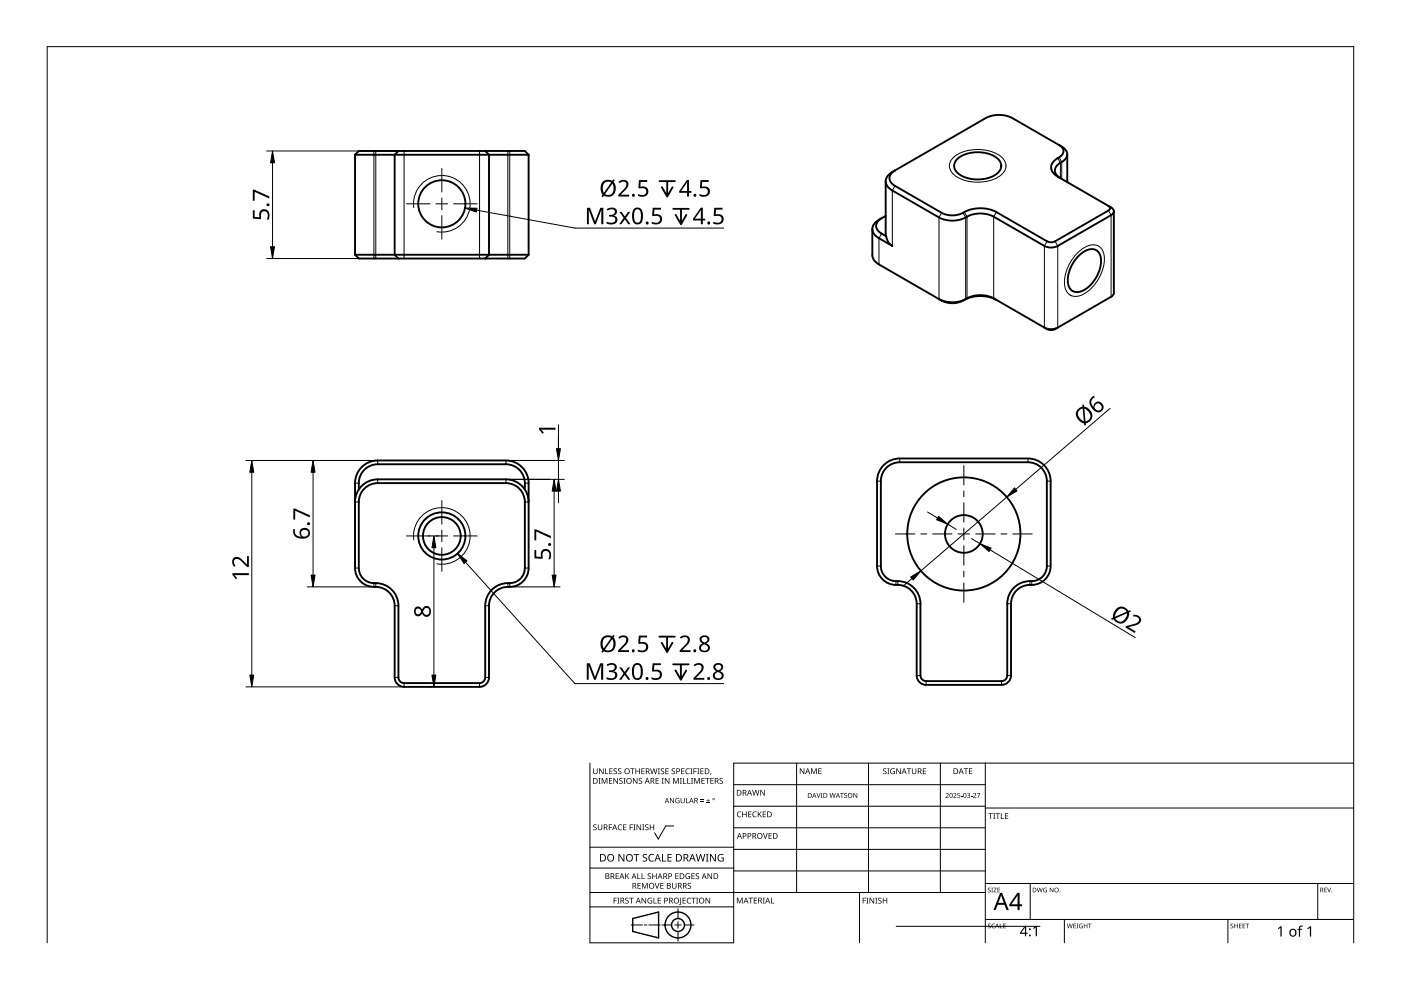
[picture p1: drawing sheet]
<svg xmlns="http://www.w3.org/2000/svg" width="297mm" height="210mm" viewBox="0 0 297 210" stroke-linecap="round" stroke-linejoin="round" font-family="sans-serif">
<g fill="none" stroke="#000" stroke-width=".4">
<path d="M75.3 32.8l.8-.8h35.2l.8 .8M75.3 32.8v21.2M75.3 32.8h36.8M84.5 32l-.8 .8v21.2l.8 .8M102.9 32l.8 .8v21.2l-.8 .8M112.1 32.8v21.2M187.8 38.4l.1 11.7M189.8 36.1a1.72 1.72 0 0 0-1.2 1.7 1.72 1.72 0 0 0 1.2 1.6l9.9 5.7a5.2 5.2 0 0 0 5.2-.4 7.6 7.6 0 0 1 6.3 .3l10.8 6.2 .8 .2 .9-.2 11.5-6.7a.49 .49 0 0 0-.2-.8M203.1 33.6a7.4 7.4 0 0 1 8.3 0 2.07 2.07 0 0 1 .9 2 2.07 2.07 0 0 1-1.5 1.6 7.6 7.6 0 0 1-7.7-.4 1.95 1.95 0 0 1 0-3.2zM224.5 30.8a1.38 1.38 0 0 1 1 1.3 1.38 1.38 0 0 1-1 1.3 2.14 2.14 0 0 0-1.1 3.3l.9 .8 11.3 6.5a.86 .86 0 0 1 .6 .8 .86 .86 0 0 1-.6 .8l-11.3 6.5a3.1 3.1 0 0 1-2.9 0l-10.7-6.2a6.4 6.4 0 0 0-6.4 .4 6.3 6.3 0 0 1-5.2-.2l-9.9-5.7a2.07 2.07 0 0 1-1.4-2 2.07 2.07 0 0 1 1.4-1.9l19.8-11.5a6.3 6.3 0 0 1 5.6 0l10.5 6.1a1.72 1.72 0 0 1 1.2 1.6 1.72 1.72 0 0 1-1.2 1.6 1.8 1.8 0 0 0-1 2.9l.7 .6M226.3 32.7v5.9M75.3 54l.8 .8h35.2l.8-.8"/>
<path d="M75.3 54h36.8M185 48.6v5.5a2.32 2.32 0 0 0 1.4 2l13.3 7.6a5 5 0 0 0 5-.3M186.9 46.3a2.62 2.62 0 0 0-1.9 2.7 2.7 2.7 0 0 0 1.4 1.5l2.8 1.6a2.84 2.84 0 0 1-1.3-2M186.9 46.3a1.72 1.72 0 0 0-1.1 1.6 1.72 1.72 0 0 0 1.1 1.6l1 .6M187.8 45.8l-.9 .5M228.6 54.4a3.4 3.4 0 0 1 3.8-1.4 3.4 3.4 0 0 1 .8 4 6.7 6.7 0 0 1-4.6 4.9 2.1 2.1 0 0 1-2.2-2.5 7.9 7.9 0 0 1 2.2-5zM236.2 44.8l-.1 17.5-.5 .6-11.3 6.6M199.1 63.4a6.3 6.3 0 0 0 5.6 0M204.7 63.4a6.2 6.2 0 0 1 6-.1l11.3 6.5 1.2 .2 1.1-.5M211.2 63.6a7.5 7.5 0 0 0-6.7 0M221.4 69.5a3.1 3.1 0 0 0 2.9 0M77 98.8a4.8 4.8 0 0 1 3.1-1.2h27.2a4.8 4.8 0 0 1 4.8 4.8v18a4 4 0 0 1-4.4 4 4 4 0 0 0-4 4v15.2a2 2 0 0 1-2 2h-16a2 2 0 0 1-2-2v-15.2a4 4 0 0 0-4.4-4 4 4 0 0 1-4-4v-18a4.8 4.8 0 0 1 1.7-3.6z"/>
<path d="M187.7 98.3a4.8 4.8 0 0 1 3.1-1.1h27.2a4.8 4.8 0 0 1 4.8 4.8v18a4 4 0 0 1-4.4 4 4 4 0 0 0-4 4v15.2a2 2 0 0 1-2 2h-16a2 2 0 0 1-2-2v-15.2a4 4 0 0 0-4.4-4 4 4 0 0 1-4-4v-18a4.8 4.8 0 0 1 1.7-3.7zM187.9 99.2a4 4 0 0 1 2.9-1.2h27.2a4 4 0 0 1 4 4v18a3.2 3.2 0 0 1-3.6 3.2 4.8 4.8 0 0 0-4.8 4.8v15.2a1.2 1.2 0 0 1-1.2 1.2h-16a1.2 1.2 0 0 1-1.2-1.2v-15.2a4.8 4.8 0 0 0-5.2-4.8 3.2 3.2 0 0 1-3.2-3.2v-18a4 4 0 0 1 1.1-2.8zM75.3 106.4a4.8 4.8 0 0 1 4.8-4.8h27.2a4.8 4.8 0 0 1 4.8 4.8M76.1 103.8a4.5 4.5 0 0 1 2.4-5.1l1.6-.3h27.2a4 4 0 0 1 4 4v1.4M79.3 123.6a3.2 3.2 0 0 1-3.2-3.2v-14a4 4 0 0 1 4-4h27.2a4 4 0 0 1 4 4v14a3.2 3.2 0 0 1-3.6 3.2M107.7 123.6a4.8 4.8 0 0 0-4.8 4.8v15.2a1.2 1.2 0 0 1-1.2 1.2h-16a1.2 1.2 0 0 1-1.2-1.2v-15.2a4.8 4.8 0 0 0-5.2-4.8"/>
<circle cx="93.7" cy="43.2" r="5"/>
<circle cx="93.7" cy="113.6" r="5"/>
<circle cx="93.7" cy="113.6" r="4"/>
<circle cx="204.4" cy="113.2" r="4"/>
<circle cx="204.4" cy="113.2" r="12"/>
</g>
<g fill="none" stroke="#000" stroke-width=".21">
<path d="M79.3 32v22.8M79.7 32v22.8M85.7 32v22.8M101.7 32v22.8M107.7 32v22.8M108.1 32v22.8M189.8 39.4l-.6 1v11.7M224.3 33.5l.5 1v3.3M224.5 33.4l.6 .9v3.6M186.9 49.5l-.5 1v5.6M199.7 45.1l-.6 1v17.3M204.2 45.1l.5 1v17.3"/>
<path d="M204.5 45l.5 .9v17.4M211.2 45l-.5 .9v17.4M222 51.2l-.6 .9v17.4M223.7 51.2l.6 .9v17.4M235 44.6l.6 1v17.3M80.1 97.6v.8M107.3 97.6v.8M190.8 97.2v.8M218 97.2v.8M75.3 102.4h.8M75.3 106.4h.8M80.1 101.6v.8"/>
<path d="M107.3 101.6v.8M111.3 102.4h.8M111.3 106.4h.8M186 102h.8M222 102h.8M75.3 120.4h.8M79.3 123.6v.8M79.7 123.6v.8M83.7 128.4h.8M102.9 128.4h.8M107.7 123.6v.8M108.1 123.6v.8"/>
<path d="M111.3 120.4h.8M186 120h.8M190 123.2v.8M190.4 123.2v.8M194.4 128h.8M213.6 128h.8M218.4 123.2v.8M218.8 123.2v.8M222 120h.8M83.7 143.6h.8M85.7 144.8v.8M101.7 144.8v.8"/>
<path d="M102.9 143.6h.8M194.4 143.2h.8M196.4 144.4v.8M212.4 144.4v.8M213.6 143.2h.8"/>
</g>
<path d="M87.7 44a6 6 0 0 1 5.8-6.8 6 6 0 0 1 6.2 6.4 6 6 0 0 1-7.1 5.5M87.7 114.5a6 6 0 0 1 5.8-6.9 6 6 0 0 1 6.2 6.5 6 6 0 0 1-7.1 5.4" fill="none" stroke="#000" stroke-width=".21"/>
<path d="M202.1 33.4a8.7 8.7 0 0 1 10.4 0 2.39 2.39 0 0 1-.6 4 8.9 8.9 0 0 1-9.8-.5 2.28 2.28 0 0 1 0-3.5zM228.2 53.9a4.8 4.8 0 0 1 4.1-2 2.88 2.88 0 0 1 1.8 3.5 8.9 8.9 0 0 1-5.3 7.3 2.39 2.39 0 0 1-3.1-2.5 9 9 0 0 1 2.5-6.3z" fill="none" stroke="#000" stroke-width=".21"/>
<path d="M10 199.9v-190h277v190" fill="none" stroke="#000" stroke-width=".21"/>
<g fill="none" stroke="#000" stroke-width=".21">
<path d="M125.1 161.8v38.1h30.5v-38.1h131.4M125.1 179.6h30.5M142.8 175.1h-1.6l-1.6 2.8-.8-1.3M155.6 166.4h53.3M155.6 170.9h53.3M155.6 175.5h53.3M168.9 161.8v27.4M184.1 161.8v27.4M199.4 161.8v27.4M208.9 161.8v38.1M208.9 171.3h78.1M125.1 192.3h30.5"/>
<path d="M125.1 189.2h83.8M125.1 184h30.5M133.8 196.1h2.4M136.6 196.1h.6M137.6 196.1h2.4M140.3 196.1h2.1M143.1 196.1h1.3M143.7 192.7v2M143.7 195.4v1.4M143.7 197.5v2M145.1 196.1h2.1M155.6 180.1h53.3"/>
<path d="M155.6 184.7h53.3M182.2 189.2v10.7M190 196.4h30.5M208.9 194.9h78.1M208.9 187.3h78.1M218.4 187.3v7.6M225.7 194.9v5M260.3 194.9v5M279.4 187.3v7.6"/>
</g>
<g fill="#000">
<path d="M125.8 174.9l.5-.1h.2l-.1 .2a.25 .25 0 0 0-.3-.1 .25 .25 0 0 0 0 .4 .4 .4 0 0 1 .4 .3 .4 .4 0 0 1-.2 .5 .4 .4 0 0 1-.5-.3v.1a.27 .27 0 0 0 .5 0 .27 .27 0 0 0-.1-.4l-.4-.2zM125.8 162.9h.1v.8a.32 .32 0 0 0 .3 .3 .32 .32 0 0 0 .3-.3v-.8h.2v.8a.47 .47 0 0 1-.5 .4 .47 .47 0 0 1-.4-.4zM126.9 165h.4l-.1 .1v1l.1 .1h-.4l.1-.1v-1zM126.8 174.8h.1v.8a.32 .32 0 0 0 .3 .3 .32 .32 0 0 0 .3-.3v-.8h.2v.8a.47 .47 0 0 1-.5 .4 .47 .47 0 0 1-.4-.4zM127 162.9h.2l.6 1v-1h.2v1.2h-.2l-.7-1 .1 1h-.2zM127.6 165h.2l.4 1 .4-1h.2v1.2h-.2v-1.1l-.4 1.1h-.1l-.4-1.1v1.1h-.1zM128.3 162.9h.2v1.1h.5v.1h-.7zM129.1 174.8h.7v.1h-.6v.5h.5v.1h-.5v.5h-.1zM129.1 165h.7v.1h-.5v.4h.5v.1h-.5v.4h.5v.2h-.7zM129.2 162.9h.7v.1h-.5v.4h.4v.2h-.4v.4h.5v.1h-.7zM130.1 163l.5-.1 .2 .1v.1a.25 .25 0 0 0-.4-.1 .25 .25 0 0 0 0 .4 .4 .4 0 0 1 .4 .3 .4 .4 0 0 1-.2 .5 .4 .4 0 0 1-.5-.3v.1a.27 .27 0 0 0 .5 0 .27 .27 0 0 0-.1-.4l-.4-.2zM130.1 165h.1l.7 1v-1h.1v1.2h-.2l-.6-1v1h-.1z"/>
<path d="M131.1 175l.5-.2 .3 .1-.1 .1a.49 .49 0 0 0-.7 .4 .49 .49 0 0 0 .8 .4 .57 .57 0 0 1-.8 0 .57 .57 0 0 1 0-.8zM131.1 163l.4-.1 .2 .1v.1a.25 .25 0 0 0-.4-.1 .25 .25 0 0 0 0 .4 .4 .4 0 0 1 .5 .3 .4 .4 0 0 1-.3 .5 .4 .4 0 0 1-.5-.3l.1 .1a.27 .27 0 0 0 .4 0 .27 .27 0 0 0-.1-.4l-.3-.2zM131.3 165.1l.5-.2 .2 .1v.1a.25 .25 0 0 0-.4-.1 .25 .25 0 0 0 0 .4 .4 .4 0 0 1 .4 .3 .4 .4 0 0 1-.2 .5 .4 .4 0 0 1-.5-.2h.1a.27 .27 0 0 0 .4 .1 .27 .27 0 0 0-.1-.4l-.4-.3zM132.2 165h.4l-.1 .1v1l.1 .1h-.4l.1-.1v-1zM132.1 174.8h.7v.1h-.5v.4h.5v.1h-.5v.5h.5v.1h-.7zM133.5 174.8h.7v.1h-.5v.5h.5v.1h-.5v.5h-.2zM133.6 162.9h.9v.1h-.3v1.1h-.2v-1.1h-.4zM134.3 174.8h.4l-.1 .1v1l.1 .1h-.4l.1-.1v-1zM134.2 165h.2l.6 1v-1h.2v1.2h-.2l-.7-1v1h-.1zM134.7 162.9h.2v.5h.6v-.5h.2v1.2h-.2v-.5h-.6v.5h-.2zM135 174.8h.1l.7 1v-1h.1v1.2h-.2l-.6-1v1h-.1zM135.5 165.1l.4-.2 .2 .1v.1a.25 .25 0 0 0-.4-.1 .25 .25 0 0 0 0 .4 .4 .4 0 0 1 .5 .3 .4 .4 0 0 1-.3 .5 .4 .4 0 0 1-.5-.2h.1a.27 .27 0 0 0 .4 .1 .27 .27 0 0 0-.1-.4l-.3-.3z"/>
<path d="M136.2 174.8h.4l-.1 .1v1l.1 .1h-.4l.1-.1v-1zM136 162.9h.7v.1h-.6v.4h.5v.2h-.5v.4h.6v.1h-.7zM136.8 174.9l.4-.1h.3l-.1 .2a.25 .25 0 0 0-.3-.1 .25 .25 0 0 0 0 .4 .4 .4 0 0 1 .4 .3 .4 .4 0 0 1-.3 .5 .4 .4 0 0 1-.4-.3v.1a.27 .27 0 0 0 .5 0 .27 .27 0 0 0-.1-.4l-.4-.2zM137.8 174.8h.1v.5h.6v-.5h.2v1.2h-.2v-.6h-.6v.6h-.1zM137.8 162.9h.2l.3 1 .2-1h.2l.3 1 .2-1h.2l-.3 1.2h-.2l-.3-1-.3 1h-.1zM139 165h.7v.1h-.5v.4h.4v.1h-.4v.4h.5v.2h-.7zM139.5 162.9h.4l-.1 .1v1l.1 .1h-.4l.1-.1v-1zM140.3 165h.4l-.1 .1v1l.1 .1h-.4l.1-.1v-1zM140.1 163l.5-.1 .2 .1v.1a.25 .25 0 0 0-.4-.1 .25 .25 0 0 0 0 .4 .4 .4 0 0 1 .4 .3 .4 .4 0 0 1-.2 .5 .4 .4 0 0 1-.5-.3l.1 .1a.27 .27 0 0 0 .4 0 .27 .27 0 0 0-.1-.4l-.4-.2zM141.1 162.9h.7v.1h-.6v.4h.5v.2h-.5v.4h.6v.1h-.7zM141 165h.1l.7 1v-1h.1v1.2h-.2l-.6-1v1h-.1zM142.1 169.2h.1l.6 .9v-.9h.1v1.1h-.1l-.6-.9v.9h-.1z"/>
<path d="M142.5 163l.4-.1 .2 .1v.1a.25 .25 0 0 0-.4-.1 .25 .25 0 0 0 0 .4 .4 .4 0 0 1 .4 .3 .4 .4 0 0 1-.2 .5 .4 .4 0 0 1-.5-.3l.1 .1a.27 .27 0 0 0 .4 0 .27 .27 0 0 0-.1-.4l-.4-.2zM142.7 165h.2l.4 1 .4-1h.2v1.2h-.1v-1.1l-.4 1.1h-.2l-.4-1.1v1.1h-.1zM143.3 169.3l.5-.1 .3 .1-.1 .1a.45 .45 0 0 0-.7 .3 .45 .45 0 0 0 .6 .5v-.4h-.2v-.1h.4v.6a.6 .6 0 0 1-.8-.2 .6 .6 0 0 1 0-.8zM144.1 165h.5l-.2 .1v1l.2 .1h-.5l.2-.1v-1zM144.8 165h.2v1h.5v.2h-.7zM144.4 162.9h.7v.1h-.5v.4h.5v.2h-.5v.4h.5v.1h-.7zM144.3 169.2h.2v.7a.28 .28 0 0 0 .2 .3 .28 .28 0 0 0 .3-.3v-.7h.2v.7a.42 .42 0 0 1-.5 .4 .42 .42 0 0 1-.4-.4zM145.4 169.2h.2v1h.5v.1h-.7zM145.7 165h.2v1h.5v.2h-.7zM145.5 163.1l.4-.2 .3 .1v.1a.49 .49 0 0 0-.7 .4 .49 .49 0 0 0 .7 .5 .57 .57 0 0 1-.8-.1 .57 .57 0 0 1 0-.8zM146.4 162.9h.4l-.1 .1v1l.1 .1h-.4l.1-.1v-1zM146.5 165h.4l-.1 .1v1l.1 .1h-.4l.1-.1v-1z"/>
<path d="M147 162.9h.7v.1h-.5v.5h.5v.1h-.5v.5h-.2zM147.2 165h.2l.4 1 .4-1h.2v1.2h-.2l.1-1.1-.5 1.1h-.1l-.4-1.1v1.1h-.1zM147.8 162.9h.5l-.2 .1v1l.2 .1h-.5l.2-.1v-1zM148.5 169.9h.7v.1h-.7zM148.5 169.5h.7v.2h-.7zM148.5 162.9h.7v.1h-.6v.4h.5v.2h-.5v.4h.6v.1h-.7zM148.7 165h.7v.1h-.5v.4h.5v.1h-.5v.4h.5v.2h-.7zM149.8 170.2h.7v.1h-.7zM149.5 165h.9v.1h-.3v1.1h-.2v-1.1h-.4zM150.1 169.4l.1 .3h.3l-.3 .1v.3l-.1-.3h-.3l.3-.1zM150.7 163.9h.1l-.2 .4zM150.6 165h.7v.1h-.5v.4h.5v.1h-.5v.4h.5v.2h-.7z"/>
<path d="M152.6 165.1l.4-.2 .3 .1-.1 .1a.25 .25 0 0 0-.4-.1 .25 .25 0 0 0 0 .4 .4 .4 0 0 1 .5 .3 .4 .4 0 0 1-.3 .5 .4 .4 0 0 1-.5-.2h.1a.27 .27 0 0 0 .5 .1 .27 .27 0 0 0-.1-.4l-.4-.3zM156.4 172.2l.4-.2 .4 .1-.1 .1a.49 .49 0 0 0-.7 .5 .49 .49 0 0 0 .7 .4 .57 .57 0 0 1-.8 0 .57 .57 0 0 1 0-.8zM157.4 172.1h.1v.5h.7v-.5h.1v1.2h-.1v-.6h-.7v.6h-.1zM158.6 172.1h.7v.1h-.5v.4h.5v.1h-.5v.4h.5v.2h-.7zM159.7 172.2l.4-.2 .3 .1v.1a.49 .49 0 0 0-.7 .5 .49 .49 0 0 0 .7 .4 .57 .57 0 0 1-.8 0 .57 .57 0 0 1 0-.8zM159.5 167.5h.1l.3 1 .3-1h.1l.3 1 .3-1h.1l-.3 1.2h-.2l-.3-1.1-.3 1.1h-.1zM160.7 172.1h.1v.6l.5-.6h.2l-.5 .5 .5 .7h-.1l-.5-.6-.1 .6h-.1zM161.8 176.6h.1l.4 1.1 .3-1.1h.2l-.5 1.2h-.1zM161.2 167.5h.2l.6 1v-1h.2v1.2h-.2l-.7-1v1h-.1zM161.7 172.1h.7v.1h-.5v.4h.5v.1h-.5v.4h.5v.2h-.7zM162.9 176.6h.7v.2h-.5v.3h.5v.2h-.5v.4h.5v.1h-.7zM169.6 162.9h.2l.6 1v-1h.1v1.2h-.1l-.7-1v1h-.1z"/>
<path d="M172 162.9h.2l.4 1 .3-1h.3v1.2h-.2v-1l-.4 1h-.1l-.4-1.1v1.1h-.1zM173.1 168.1h.1l.3 .9 .3-.9h.2l-.4 1.1h-.1zM173.5 162.9h.7v.1h-.5v.4h.4v.1h-.4v.5h.5v.1h-.7zM174 168.1h.4l-.1 .1v.9l.1 .1h-.4l.1-.1zM175.9 168.1h.1l.2 .9 .3-.9h.1l.2 .9 .2-.9h.2l-.3 1.1h-.1l-.3-.9-.2 .9h-.1zM178.1 168.1h.8v.2h-.3v.9h-.2v-.9h-.3zM179.1 168.2l.4-.1 .1 .2a.25 .25 0 0 0-.4-.1 .25 .25 0 0 0-.1 .4 .25 .25 0 0 0 .4 .1 .32 .32 0 0 1 0 .5 .32 .32 0 0 1-.5-.2 .25 .25 0 0 0 .3 .1 .25 .25 0 0 0 .1-.3 .35 .35 0 0 1-.3-.2 .35 .35 0 0 1 0-.4zM180.9 168.1h.2l.5 .9v-.9h.1v1.1h-.1l-.5-.9v.9h-.2zM187.3 163l.4-.1 .2 .1v.1a.25 .25 0 0 0-.4-.1 .25 .25 0 0 0 0 .4 .4 .4 0 0 1 .5 .3 .4 .4 0 0 1-.3 .5 .4 .4 0 0 1-.5-.3l.1 .1a.27 .27 0 0 0 .4 0 .27 .27 0 0 0-.1-.4l-.3-.2zM188.1 162.9h.5l-.2 .1v1l.2 .1h-.5l.2-.1v-1zM188.9 163.1l.5-.2 .3 .1v.1a.5 .5 0 0 0-.8 .4 .5 .5 0 0 0 .7 .5v-.4h-.3v-.1h.4v.6a.66 .66 0 0 1-.8-.1 .66 .66 0 0 1 0-.9zM190 162.9h.2l.7 1-.1-1h.2v1.2h-.2l-.6-1v1h-.2z"/>
<path d="M192.3 162.9h.9v.1h-.4v1.1h-.2v-1.1h-.3zM193.3 162.9h.2v.8a.32 .32 0 0 0 .3 .3 .32 .32 0 0 0 .3-.3v-.8h.2v.8a.47 .47 0 0 1-.5 .4 .47 .47 0 0 1-.5-.4zM195.7 162.9h.6v.1h-.5v.4h.5v.2h-.5v.4h.5v.1h-.6zM200.5 168.3a.37 .37 0 0 1 .6 0 .37 .37 0 0 1-.2 .5l-.3 .3h.6v.1h-.7l.3-.4a.27 .27 0 0 0 .2-.4 .27 .27 0 0 0-.4-.1zM202.1 168.3a.37 .37 0 0 1 .6 0 .37 .37 0 0 1-.2 .5l-.2 .3h.5v.1h-.7l.3-.4a.27 .27 0 0 0 .3-.4 .27 .27 0 0 0-.5-.1zM203 168.1h.5v.2h-.4v.3a.34 .34 0 0 1 .5 .1 .34 .34 0 0 1-.2 .5 .34 .34 0 0 1-.4-.2 .29 .29 0 0 0 .4 .1 .29 .29 0 0 0 0-.5 .29 .29 0 0 0-.4 0zM203.7 168.7h.4v.1h-.4zM204.3 162.9h1v.1h-.4v1.1h-.2v-1.1h-.4zM205 168.2a.32 .32 0 0 1 .5-.1 .32 .32 0 0 1 0 .5 .33 .33 0 0 1 .1 .6 .33 .33 0 0 1-.6-.2 .26 .26 0 0 0 .4 .1 .26 .26 0 0 0 .1-.4l-.3-.1a.23 .23 0 0 0 .3-.1 .23 .23 0 0 0-.1-.3 .23 .23 0 0 0-.3 .1zM205.8 168.7h.4v.1h-.4zM205.4 162.9h.7v.1h-.5v.4h.5v.1h-.5v.5h.5v.1h-.7zM206.3 168.3a.37 .37 0 0 1 .6 0 .37 .37 0 0 1-.2 .5l-.2 .3h.5v.1h-.7l.3-.4a.27 .27 0 0 0 .3-.4 .27 .27 0 0 0-.5-.1z"/>
<path d="M207.1 168.1h.7l-.4 1.1h-.1l.4-.9h-.6zM209.6 172.4h.9v.2h-.4v1h-.1v-1h-.4zM210.6 172.4h.4l-.1 .1v1l.1 .1h-.4l.1-.1v-1zM211.1 172.4h.9v.2h-.4v1h-.1v-1h-.4zM212.2 172.4h.2v1.1h.5v.1h-.7zM213.1 172.4h.7v.2h-.6v.3h.5v.2h-.5v.4h.6v.1h-.7zM130.1 190.3h.7v.2h-.5v.4h.4v.1h-.4v.6h-.2zM130.5 185.2h.7v.1h-.5v.4h.5v.1h-.5v.4h.5v.2h-.7zM130.9 190.3h.4l-.1 .2v.9l.1 .2h-.4l.1-.2v-.9zM131.1 181.1h.3l.8 1.3v-1.3h.2v1.6h-.3l-.8-1.4v1.4h-.2zM132.6 190.5l.4-.2 .3 .1-.1 .1a.25 .25 0 0 0-.4-.1 .25 .25 0 0 0 0 .4 .4 .4 0 0 1 .5 .3 .4 .4 0 0 1-.3 .5 .4 .4 0 0 1-.5-.2h.1a.27 .27 0 0 0 .5 .1 .27 .27 0 0 0-.1-.5l-.4-.2zM132.6 185.2h.1v.6l.6-.6h.1l-.5 .5 .5 .7h-.1l-.5-.6-.1 .6h-.1z"/>
<path d="M133.4 190.3h.9v.2h-.4v1.1h-.1v-1.1h-.4zM134.3 181.1h1.2v.2h-.5v1.4h-.2v-1.4h-.5zM135.1 185.2h.2v1h.5v.2h-.7zM135.2 187.2h.6v.1h-.5v.4h.5v.2h-.5v.4h.5v.1h-.6zM136 185.2h.2v1h.5v.2h-.7zM136.1 187.2h.2l.4 1 .4-1h.2v1.2h-.1v-1l-.4 1h-.2l-.4-1 .1 1h-.2zM136 190.3h.2l.7 1.1-.1-1.1h.2v1.3h-.2l-.6-1v1h-.2zM136.3 181.2l.3-.1h.6l-.2 .2a.33 .33 0 0 0-.5 .1 .33 .33 0 0 0 .4 .4 .49 .49 0 0 1 .3 .7 .49 .49 0 0 1-.8 .2l-.2-.1v-.2l.3 .1a.35 .35 0 0 0 .5-.2 .35 .35 0 0 0-.4-.4l-.3-.3zM137.4 190.5l.6-.2 .3 .1-.1 .1a.5 .5 0 0 0-.8 .4 .5 .5 0 0 0 .7 .5v-.3h-.3v-.2h.5v.6a.66 .66 0 0 1-.9-.1 .66 .66 0 0 1 0-.9zM137.4 185.3l.4-.2 .2 .1v.1a.25 .25 0 0 0-.4-.1 .25 .25 0 0 0 0 .4 .4 .4 0 0 1 .4 .3 .4 .4 0 0 1-.2 .5 .4 .4 0 0 1-.5-.2h.1a.27 .27 0 0 0 .4 .1 .27 .27 0 0 0-.1-.4l-.4-.3zM137.7 181.3l.5-.2h.5l-.1 .2a.63 .63 0 0 0-.9 .6 .63 .63 0 0 0 .9 .5v.2a.83 .83 0 0 1-1-.3 .83 .83 0 0 1 .1-1zM138.6 190.3h.1v1.1h.5v.2h-.6z"/>
<path d="M138.8 187.2h.2l.3 1.1 .4-1.1h.1l-.4 1.2h-.2zM138.3 185.2h.2v.5h.6v-.5h.1v1.2h-.1v-.6h-.6v.6h-.2zM139.5 190.3h.6v.2h-.5v.4h.5v.1h-.5v.4h.5v.2h-.6zM140.4 181.1h.2v1.4h.6v.2h-.8zM140 187.2h.7v.1h-.5v.4h.4v.2h-.4v.4h.5v.1h-.7zM141.5 181.1h.9v.2h-.7v.4h.7v.2h-.7v.6h.7v.2h-.9zM142.5 187.2h.1v.8a.32 .32 0 0 0 .4 .3 .32 .32 0 0 0 .3-.3v-.8h.1v.8a.47 .47 0 0 1-.5 .4 .47 .47 0 0 1-.4-.4zM143.2 185.2h.7v.1h-.6v.4h.5v.1h-.5v.4h.6v.2h-.7zM144.2 190.3h.2v1.3l-.1 .2-.3 .1v-.2l.2-.1zM144.7 190.3h.7v.2h-.5v.4h.5v.1h-.5v.4h.5v.2h-.7zM145.5 185.3l.4-.2 .4 .1-.1 .1a.5 .5 0 0 0-.7 .4 .5 .5 0 0 0 .7 .5v-.3h-.3v-.2h.4v.6a.66 .66 0 0 1-.9-.1 .66 .66 0 0 1 .1-.9zM145.8 190.5l.4-.2 .3 .1v.1a.49 .49 0 0 0-.7 .5 .49 .49 0 0 0 .7 .4 .57 .57 0 0 1-.8 0 .57 .57 0 0 1 0-.8z"/>
<path d="M145.9 187.3l.4-.1 .2 .1v.1a.25 .25 0 0 0-.4-.1 .25 .25 0 0 0 0 .4 .4 .4 0 0 1 .4 .3 .4 .4 0 0 1-.2 .5 .4 .4 0 0 1-.5-.3l.1 .1a.27 .27 0 0 0 .4 0 .27 .27 0 0 0-.1-.4l-.4-.2zM146.6 190.3h.9v.2h-.4v1.1h-.1v-1.1h-.4zM146.6 185.2h.7v.1h-.5v.4h.5v.1h-.5v.4h.5v.2h-.7zM147.6 190.3h.4l-.1 .2v.9l.1 .2h-.4l.1-.2v-.9zM147.5 185.3l.5-.2 .2 .1v.1a.25 .25 0 0 0-.4-.1 .25 .25 0 0 0 0 .4 .4 .4 0 0 1 .4 .3 .4 .4 0 0 1-.2 .5 .4 .4 0 0 1-.5-.2h.1a.27 .27 0 0 0 .4 .1 .27 .27 0 0 0-.1-.4l-.4-.3zM147.5 181.1h.2l.4 1.3 .3-1.3h.2l.4 1.3 .3-1.3h.2l-.4 1.6h-.2l-.4-1.4-.3 1.4h-.2zM149.7 181.1h.5l-.2 .1v1.3l.2 .2h-.5l.1-.2v-1.3zM149.6 190.3h.2l.6 1.1v-1.1h.2v1.3h-.2l-.7-1v1h-.1zM150 185.2h.2l.6 1v-1h.2v1.2h-.2l-.7-1 .1 1h-.2zM150.5 181.1h.3l.8 1.3v-1.3h.2v1.6h-.3l-.8-1.4v1.4h-.2zM152.3 181.3l.8-.2h.3l-.1 .2a.65 .65 0 0 0-1 .5 .65 .65 0 0 0 .9 .7v-.5h-.3v-.2h.5v.8a.86 .86 0 0 1-1.1-.2 .86 .86 0 0 1 0-1.1zM156.2 190.3h.3l.3 1 .4-1h.3v1.2h-.2v-1l-.4 1h-.1l-.4-1v1h-.2z"/>
<path d="M158.7 190.3h.9v.2h-.3v1h-.2v-1h-.4zM159.8 190.3h.7v.2h-.5v.3h.5v.2h-.5v.4h.5v.1h-.7zM161.7 190.3h.5l-.2 .2v.9l.2 .1h-.5l.2-.1v-.9zM163.5 190.3h.1v1.1h.6v.1h-.7zM182.9 190.3h.7v.2h-.5v.4h.5v.1h-.5v.6h-.2zM183.7 190.3h.4l-.1 .2v.9l.1 .2h-.4l.1-.2v-.9zM184.4 190.3h.1l.7 1v-1h.1v1.3h-.1l-.7-1v1h-.1zM185.6 190.3h.4l-.1 .2v.9l.1 .2h-.4l.1-.2v-.9zM186.2 190.5l.5-.2 .2 .1v.1a.25 .25 0 0 0-.4-.1 .25 .25 0 0 0 0 .4 .4 .4 0 0 1 .4 .3 .4 .4 0 0 1-.2 .5 .4 .4 0 0 1-.5-.2 .27 .27 0 0 0 .5 .1 .27 .27 0 0 0-.1-.5l-.4-.2zM187.2 190.3h.1v.6h.6v-.6h.2v1.3h-.2v-.6h-.6v.6h-.1zM209.5 188.3l.3-.1 .2 .2a.24 .24 0 0 0-.3-.1 .24 .24 0 0 0-.1 .3 .24 .24 0 0 0 .3 .1 .31 .31 0 0 1 0 .5 .31 .31 0 0 1-.5-.2 .23 .23 0 0 0 .4 .2 .23 .23 0 0 0 0-.4l-.3-.2zM209.5 195.9l.3-.1 .2 .2a.24 .24 0 0 0-.3-.1 .24 .24 0 0 0-.1 .3 .24 .24 0 0 0 .3 .1 .31 .31 0 0 1 0 .5 .31 .31 0 0 1-.5-.1 .23 .23 0 0 0 .4 .1 .23 .23 0 0 0 0-.4l-.3-.2z"/>
<path d="M210.2 188.2h.3l-.1 .1 .1 .9h-.3l.1-.1zM210.3 196l.4-.2 .2 .1v.1a.39 .39 0 0 0-.6 .3 .39 .39 0 0 0 .6 .4 .46 .46 0 0 1-.7-.1 .46 .46 0 0 1 .1-.6zM210.7 188.2h.6l-.5 .9h.5v.1h-.7l.5-.9h-.4zM212 195.8h.1v.9l.4 .1h-.5zM211.5 188.2h.5l-.4 .1v.3h.4l-.4 .1v.4l.4 .1h-.5zM212.7 195.8h.5l-.4 .1v.3h.4l-.4 .2v.3l.4 .1h-.5zM219 196.8l.6-.5h.3v2.2h-.3v-1.9l-.4 .4zM219.8 188.2h.2l.2 .8 .2-.8h.1l.2 .8 .2-.8h.2l-.3 1h-.1l-.2-.8-.3 .8h-.1zM221.3 188.3h.7h-.1a.4 .4 0 0 0-.6 .4 .4 .4 0 0 0 .6 .4v-.3l-.3-.1h.4v.5a.53 .53 0 0 1-.7-.2 .53 .53 0 0 1 0-.7zM222.6 188.2h.1l.5 .8v-.8h.1v1h-.1l-.5-.8v.8h-.1zM226.2 195.8h.1l.2 .9 .3-.9h.1l.2 .9 .2-.9h.1l-.2 1h-.1l-.3-.8-.2 .8h-.1zM227.6 195.8h.5l-.4 .1v.3h.4l-.4 .2v.3l.4 .1h-.5z"/>
<path d="M228.3 195.8h.3l-.1 .1 .1 .9h-.3l.1-.1zM228.9 196l.7-.1-.2 .1a.4 .4 0 0 0-.5 .3 .4 .4 0 0 0 .5 .4v-.3l-.2-.1h.4v.5a.53 .53 0 0 1-.7-.1 .53 .53 0 0 1 0-.7zM229.8 195.8h.1v.4h.5v-.4h.1v1h-.1v-.4h-.5v.4h-.1zM230.7 195.8h.7l-.3 .1v.9h-.1v-.9zM260.9 195.9l.4-.1 .1 .2a.24 .24 0 0 0-.3-.1 .24 .24 0 0 0-.1 .3 .24 .24 0 0 0 .4 .1 .31 .31 0 0 1-.1 .5 .31 .31 0 0 1-.4-.1 .23 .23 0 0 0 .3 .1 .23 .23 0 0 0 .1-.4l-.4-.2zM261.7 195.8h.1v.4h.5v-.4h.1v1h-.1v-.4h-.5v.4h-.1zM262.7 195.8h.5l-.4 .1v.3h.4l-.4 .2v.3l.4 .1h-.5zM263.5 195.8h.5l-.4 .1v.3h.4l-.4 .2v.3l.4 .1h-.5zM264.1 195.8h.7l-.3 .1v.9h-.1v-.9zM270.9 196.9l.6-.5h.2v2.2h-.2v-1.9l-.4 .3zM275.5 196.4l.7-.1v.2h-.4l-.1 .2-.1 .2h.5v.2h-.5v1.5h-.2v-1.5h-.3l.3-.2zM277.2 196.9l.6-.5h.2v2.2h-.3v-1.9l-.4 .3z"/>
<path d="M280.8 188.2h.5l-.4 .1v.3h.4l-.4 .1v.4l.4 .1h-.5zM281.4 188.2h.1l.3 .8 .3-.8h.1l-.3 1h-.2z"/>
<path d="M125.7 165h.4a.61 .61 0 0 1 .6 .6 .61 .61 0 0 1-.6 .6h-.4zM125.9 165.1v.9h.2a.48 .48 0 0 0 .5-.4 .48 .48 0 0 0-.5-.5z"/>
<path d="M128 174.8h.3a.35 .35 0 0 1 .5 .2 .35 .35 0 0 1-.3 .5l.4 .5h-.2l-.3-.5h-.2v.5h-.2zM128.2 174.9v.5h.1a.23 .23 0 0 0 .3-.2 .23 .23 0 0 0-.3-.3z"/>
<path d="M130.3 174.8h.1l.5 1.2h-.2l-.1-.4h-.5l-.2 .4h-.1zM130.3 175l-.2 .5h.4z"/>
<path d="M132.3 163.5a.61 .61 0 0 1 1.2 0 .61 .61 0 0 1-1.2 0zM132.6 163.5a.45 .45 0 0 0 .8 0 .45 .45 0 0 0-.8 0z"/>
<path d="M132.7 165.6a.61 .61 0 0 1 1.2 0 .61 .61 0 0 1-1.2 0zM133 165.6a.45 .45 0 0 0 .9 0 .45 .45 0 0 0-.9 0z"/>
<path d="M136.9 162.9h.4a.35 .35 0 0 1 .4 .3 .35 .35 0 0 1-.2 .4l.3 .5h-.2l-.3-.5h-.2v.5h-.2zM137.1 163v.5h.2a.23 .23 0 0 0 .3-.2 .23 .23 0 0 0-.3-.3z"/>
<path d="M137.2 165h.1l.5 1.2h-.2l-.1-.4h-.5l-.2 .4h-.1zM137.2 165.1l-.2 .6h.4z"/>
<path d="M137.9 165h.4a.35 .35 0 0 1 .4 .2 .35 .35 0 0 1-.2 .4l.3 .6h-.2l-.3-.5h-.2v.5h-.2zM138.1 165.1v.4h.2a.23 .23 0 0 0 .3-.2 .23 .23 0 0 0-.3-.2z"/>
<path d="M141.4 169.2h.1l.4 1.1h-.1l-.2-.3h-.4l-.1 .3h-.2zM141.4 169.3l-.2 .5h.4z"/>
<path d="M143.4 162.9h.3a.41 .41 0 0 1 .5 .5 .41 .41 0 0 1-.6 .3v.4h-.2zM143.6 163v.5a.29 .29 0 0 0 .4-.2 .29 .29 0 0 0-.4-.3z"/>
<path d="M146.5 169.2h.2l.4 1.1h-.2l-.1-.3h-.4l-.2 .3h-.1zM146.6 169.3l-.2 .5h.4z"/>
<path d="M147.2 169.2h.3a.31 .31 0 0 1 .4 .2 .31 .31 0 0 1-.2 .4l.3 .5h-.2l-.2-.5h-.2v.5h-.2zM147.4 169.3v.4h.1a.21 .21 0 0 0 .3-.2 .21 .21 0 0 0-.3-.2z"/>
<path d="M149.4 162.9h.4a.61 .61 0 0 1 .6 .6 .61 .61 0 0 1-.6 .6h-.4zM149.6 163v1h.2a.48 .48 0 0 0 .4-.5 .48 .48 0 0 0-.4-.5z"/>
<path d="M151.1 169.4a.24 .24 0 0 1 .4 0 .24 .24 0 0 1-.4 0zM151.2 169.4a.14 .14 0 0 0 .2 0 .14 .14 0 0 0-.2 0z"/>
<path d="M151.6 165h.3a.35 .35 0 0 1 .4 .2 .35 .35 0 0 1-.2 .4l.3 .6h-.2l-.2-.5h-.3v.5h-.1zM151.7 165.1v.4h.2a.23 .23 0 0 0 .3-.2 .23 .23 0 0 0-.3-.2z"/>
<path d="M156.7 176.6h.1l.5 1.2h-.1l-.2-.3h-.5l-.1 .3h-.2zM156.8 176.8l-.2 .5h.4z"/>
<path d="M156.2 167.5h.4a.61 .61 0 0 1 .6 .6 .61 .61 0 0 1-.6 .6h-.4zM156.4 167.6v1h.1a.48 .48 0 0 0 .5-.5 .48 .48 0 0 0-.4-.5z"/>
<path d="M157.5 167.5h.3a.35 .35 0 0 1 .4 .2 .35 .35 0 0 1-.2 .4l.3 .6h-.1l-.3-.5h-.3v.5h-.1zM157.6 167.6v.5h.2a.23 .23 0 0 0 .3-.3 .23 .23 0 0 0-.3-.2z"/>
<path d="M157.5 176.6h.3a.41 .41 0 0 1 .5 .5 .41 .41 0 0 1-.7 .3v.4h-.1zM157.6 176.8v.4a.29 .29 0 0 0 .5-.2 .29 .29 0 0 0-.5-.2z"/>
<path d="M158.5 176.6h.3a.41 .41 0 0 1 .5 .5 .41 .41 0 0 1-.6 .3v.4h-.2zM158.7 176.8v.4a.29 .29 0 0 0 .4-.2 .29 .29 0 0 0-.4-.2z"/>
<path d="M158.8 167.5h.2l.5 1.2h-.2l-.2-.4h-.4l-.2 .4h-.1zM158.9 167.6l-.2 .6h.4z"/>
<path d="M159.5 176.6h.4a.35 .35 0 0 1 .4 .3 .35 .35 0 0 1-.2 .4l.3 .5h-.2l-.3-.5h-.2v.5h-.2zM159.7 176.8v.4h.2a.23 .23 0 0 0 .3-.2 .23 .23 0 0 0-.3-.2z"/>
<path d="M160.4 177.2a.65 .65 0 0 1 1.3 0 .65 .65 0 0 1-1.3 0zM160.7 177.2a.45 .45 0 0 0 .9 0 .45 .45 0 0 0-.9 0z"/>
<path d="M162.7 172.1h.3a.61 .61 0 0 1 .6 .6 .61 .61 0 0 1-.6 .6h-.3zM162.8 172.2v.9h.2a.48 .48 0 0 0 .5-.4 .48 .48 0 0 0-.5-.5z"/>
<path d="M163.9 176.6h.4a.61 .61 0 0 1 .6 .7 .61 .61 0 0 1-.7 .5h-.3zM164 176.8v.9h.2a.48 .48 0 0 0 .5-.4 .48 .48 0 0 0-.5-.5z"/>
<path d="M171.2 162.9h.1l.5 1.2h-.2l-.1-.4h-.5l-.1 .4h-.2zM171.2 163.1l-.1 .5h.3z"/>
<path d="M171.3 168.1h.3a.51 .51 0 0 1 .5 .6 .51 .51 0 0 1-.5 .5h-.3zM171.4 168.3v.8l.4-.1 .2-.2-.1-.4z"/>
<path d="M172.6 168.1l.5 1.1-.2-.3h-.5l-.2 .3zM172.6 168.3l-.1 .4h.3z"/>
<path d="M174.6 168.1h.3a.51 .51 0 0 1 .5 .6 .51 .51 0 0 1-.5 .5h-.3zM174.7 168.3v.8l.4-.1 .2-.2-.1-.4z"/>
<path d="M177.6 168.1l.5 1.1-.3-.3h-.4l-.2 .3zM177.6 168.3l-.1 .4h.3z"/>
<path d="M179.7 168.7a.51 .51 0 0 1 1 0 .51 .51 0 0 1-1 0zM179.9 168.7a.4 .4 0 0 0 .8 0 .4 .4 0 0 0-.8 0z"/>
<path d="M191.6 162.9h.2l.4 1.2h-.1l-.2-.4h-.4l-.2 .4h-.1zM191.7 163.1l-.2 .5h.4z"/>
<path d="M194.6 162.9h.3a.35 .35 0 0 1 .5 .2 .35 .35 0 0 1-.3 .5l.4 .5h-.2l-.3-.5h-.3v.5h-.1zM194.7 163v.5h.2a.23 .23 0 0 0 .3-.2 .23 .23 0 0 0-.3-.3z"/>
<path d="M201.4 168.2l.4-.1 .1 .3 .1 .5-.2 .3-.3-.1-.2-.2zM201.5 168.3v.1a.37 .37 0 0 0-.1 .4 .37 .37 0 0 0 .4 .2 .4 .4 0 0 0 .1-.5 .4 .4 0 0 0-.4-.2z"/>
<path d="M202.2 162.9h.3a.61 .61 0 0 1 .6 .6 .61 .61 0 0 1-.6 .6h-.3zM202.3 163v1h.2a.48 .48 0 0 0 .5-.5 .48 .48 0 0 0-.5-.5z"/>
<path d="M203.7 162.9h.2l.4 1.2h-.1l-.2-.4h-.5l-.1 .4h-.2zM203.8 163.1l-.2 .5h.4z"/>
<path d="M204.3 168.2l.4-.1 .2 .3v.5l-.2 .3-.3-.1-.1-.2zM204.4 168.3v.1a.37 .37 0 0 0-.1 .4 .37 .37 0 0 0 .4 .2 .4 .4 0 0 0 .1-.5 .4 .4 0 0 0-.4-.2z"/>
<path d="M128.4 185.2h.3a.31 .31 0 0 1 .4 .1 .31 .31 0 0 1-.2 .4 .33 .33 0 0 1 .3 .4 .33 .33 0 0 1-.4 .3h-.4zM128.5 185.8v.4h.3a.23 .23 0 0 0 .2-.2 .23 .23 0 0 0-.3-.2zM128.5 185.3v.4h.2a.21 .21 0 0 0 .3-.2 .21 .21 0 0 0-.3-.2z"/>
<path d="M127.2 181.1h.5a.79 .79 0 0 1 .8 .8 .79 .79 0 0 1-.9 .8h-.4zM127.4 181.2v1.3h.2a.62 .62 0 0 0 .7-.6 .62 .62 0 0 0-.6-.7z"/>
<path d="M129.5 185.2h.3a.35 .35 0 0 1 .4 .2 .35 .35 0 0 1-.2 .4l.3 .6h-.1l-.3-.5h-.3v.5h-.1zM129.6 185.3v.4h.2a.23 .23 0 0 0 .3-.2 .23 .23 0 0 0-.3-.2z"/>
<path d="M128.9 181.3a.77 .77 0 0 1 1.2 .1 .77 .77 0 0 1-.2 1.1 .77 .77 0 0 1-1.1-.3v-.5zM129.1 181.4a.63 .63 0 0 0-.2 .8 .63 .63 0 0 0 .9 .2l.1-.1a.61 .61 0 0 0 0-.8 .61 .61 0 0 0-.8-.1z"/>
<path d="M131.6 190.3h.3a.35 .35 0 0 1 .4 .3 .35 .35 0 0 1-.2 .4l.3 .6h-.1l-.3-.5h-.3v.5h-.1zM131.7 190.5v.4h.2a.23 .23 0 0 0 .3-.2 .23 .23 0 0 0-.3-.2z"/>
<path d="M131.8 185.2h.1l.5 1.2h-.2l-.1-.4h-.5l-.1 .4h-.2zM131.8 185.3l-.1 .6h.3z"/>
<path d="M132.9 181.3a.77 .77 0 0 1 1.1 0 .77 .77 0 0 1-.1 1.2 .77 .77 0 0 1-1.1-.3l-.1-.5zM133.1 181.4a.63 .63 0 0 0-.2 .8 .63 .63 0 0 0 .9 .2l.1-.1a.61 .61 0 0 0 0-.8 .61 .61 0 0 0-.8-.1z"/>
<path d="M134.1 187.2h.3a.35 .35 0 0 1 .5 .2 .35 .35 0 0 1-.3 .5l.4 .5h-.2l-.3-.5h-.2v.5h-.2zM134.3 187.3v.5h.1a.23 .23 0 0 0 .3-.2 .23 .23 0 0 0-.3-.3z"/>
<path d="M134.4 185.2h.1l.5 1.2h-.2l-.1-.4h-.5l-.2 .4h-.1zM134.4 185.3l-.2 .6h.4z"/>
<path d="M135.3 190.3h.1l.5 1.3h-.2l-.1-.4h-.5l-.2 .4h-.1zM135.3 190.5l-.2 .5h.4z"/>
<path d="M137.5 187.8a.61 .61 0 0 1 1.2 0 .61 .61 0 0 1-1.2 0zM137.8 187.8a.45 .45 0 0 0 .8 0 .45 .45 0 0 0-.8 0z"/>
<path d="M139.3 181.1h.2l.6 1.6h-.2l-.2-.5h-.6l-.2 .5h-.2zM139.4 181.3l-.2 .7h.5z"/>
<path d="M139.9 185.2h.1l.5 1.2h-.2l-.1-.4h-.5l-.1 .4h-.2zM139.9 185.3l-.2 .6h.4z"/>
<path d="M140.6 185.2h.4a.35 .35 0 0 1 .4 .2 .35 .35 0 0 1-.2 .4l.3 .6h-.2l-.3-.5h-.2v.5h-.2zM140.8 185.3v.4h.2a.23 .23 0 0 0 .3-.2 .23 .23 0 0 0-.3-.2z"/>
<path d="M141.4 187.2h.3a.31 .31 0 0 1 .5 .2 .31 .31 0 0 1-.2 .4 .33 .33 0 0 1 .2 .4 .33 .33 0 0 1-.4 .2h-.4zM141.5 187.9v.4h.3a.23 .23 0 0 0 .3-.2 .23 .23 0 0 0-.3-.2zM141.5 187.3v.4h.3a.21 .21 0 0 0 .2-.2 .21 .21 0 0 0-.3-.2z"/>
<path d="M140.8 190.3h.4a.41 .41 0 0 1 .4 .5 .41 .41 0 0 1-.6 .3v.5h-.2zM141 190.5v.5a.29 .29 0 0 0 .5-.3 .29 .29 0 0 0-.5-.2z"/>
<path d="M141.9 190.3h.3a.35 .35 0 0 1 .4 .3 .35 .35 0 0 1-.2 .4l.3 .6h-.1l-.3-.5h-.3v.5h-.1zM142 190.5v.4h.2a.23 .23 0 0 0 .3-.2 .23 .23 0 0 0-.3-.2z"/>
<path d="M141.7 185.2h.3a.41 .41 0 0 1 .5 .5 .41 .41 0 0 1-.6 .2v.5h-.2zM141.9 185.3v.5a.29 .29 0 0 0 .4-.3 .29 .29 0 0 0-.4-.2z"/>
<path d="M143.7 187.2h.4a.35 .35 0 0 1 .4 .2 .35 .35 0 0 1-.2 .5l.3 .5h-.2l-.3-.5h-.2v.5h-.2zM143.9 187.3v.5h.2a.23 .23 0 0 0 .3-.2 .23 .23 0 0 0-.3-.3z"/>
<path d="M142.8 191a.61 .61 0 0 1 1.2 0 .61 .61 0 0 1-1.2 0zM143 191a.45 .45 0 0 0 .9 0 .45 .45 0 0 0-.9 0z"/>
<path d="M143.3 181.1h.5a.79 .79 0 0 1 .8 .8 .79 .79 0 0 1-.8 .8h-.5zM143.5 181.2v1.3h.2a.62 .62 0 0 0 .7-.6 .62 .62 0 0 0-.6-.7z"/>
<path d="M144.8 187.2h.3a.35 .35 0 0 1 .5 .2 .35 .35 0 0 1-.3 .5l.4 .5h-.2l-.3-.5h-.3v.5h-.1zM144.9 187.3v.5h.2a.23 .23 0 0 0 .3-.2 .23 .23 0 0 0-.3-.3z"/>
<path d="M144.1 185.2h.4a.61 .61 0 0 1 .6 .6 .61 .61 0 0 1-.6 .6h-.4zM144.3 185.3v.9h.1a.48 .48 0 0 0 .5-.4 .48 .48 0 0 0-.4-.5z"/>
<path d="M144.9 181.1h.5a.45 .45 0 0 1 .5 .3 .45 .45 0 0 1-.3 .6l.5 .7h-.3l-.4-.7h-.3v.7h-.2zM145.1 181.3v.5h.3a.3 .3 0 0 0 .3-.3 .3 .3 0 0 0-.3-.2z"/>
<path d="M146.7 181.1h.2l.6 1.6h-.2l-.2-.5h-.6l-.2 .5h-.2zM146.8 181.3l-.2 .7h.5z"/>
<path d="M148.1 191a.61 .61 0 0 1 1.2 0 .61 .61 0 0 1-1.2 0zM148.4 191a.45 .45 0 0 0 .9 0 .45 .45 0 0 0-.9 0z"/>
<path d="M149.2 185.2h.2l.4 1.2h-.1l-.2-.4h-.4l-.2 .4h-.1zM149.3 185.3l-.2 .6h.4z"/>
<path d="M151.3 185.2h.4a.61 .61 0 0 1 .6 .6 .61 .61 0 0 1-.7 .6h-.3zM151.5 185.3v.9h.1a.48 .48 0 0 0 .5-.4 .48 .48 0 0 0-.4-.5z"/>
<path d="M158.1 190.3h.1l.5 1.2h-.2l-.1-.3h-.5l-.1 .3h-.2zM158.2 190.5l-.2 .5h.4z"/>
<path d="M160.8 190.3h.3a.35 .35 0 0 1 .4 .3 .35 .35 0 0 1-.2 .4l.3 .5h-.1l-.3-.5h-.3v.5h-.1zM160.9 190.5v.4h.2a.23 .23 0 0 0 .3-.2 .23 .23 0 0 0-.3-.2z"/>
<path d="M162.7 190.3h.1l.5 1.2h-.1l-.2-.3h-.5l-.1 .3h-.2zM162.8 190.5l-.2 .5h.4z"/>
<path d="M211.4 195.8l.5 1-.3-.3h-.4l-.2 .3zM211.4 196l-.1 .4h.3z"/>
<path d="M212 189.3h.5l1.4 3.7h-.5l-.4-1.2h-1.5l-.4 1.2h-.5zM212.2 189.8l-.5 1.6h1.1z"/>
<path d="M215.7 189.3h.5v2.4h.5v.4h-.5v.9h-.5v-.9h-1.7v-.3zM215.7 189.8l-1.3 1.9h1.3z"/>
<path d="M217.3 196.3h.3v1.5h.3v.2h-.3v.5h-.3v-.5h-1v-.2zM217.3 196.6l-.8 1.2h.8z"/>
<path d="M219 188.2h.3a.49 .49 0 0 1 .4 .5 .49 .49 0 0 1-.5 .5h-.2zM219.1 188.3v.8l.3-.1 .2-.2v-.3z"/>
<path d="M223.5 188.7a.49 .49 0 0 1 .9 0 .49 .49 0 0 1-.9 0zM223.7 188.7a.36 .36 0 0 0 .7 0 .36 .36 0 0 0-.7 0z"/>
<path d="M273.6 197.1a.82 .82 0 0 1 1.2 .1 .82 .82 0 0 1-.2 1.2 .82 .82 0 0 1-1.2-.4zM273.8 197.2a.6 .6 0 0 0-.2 .9 .6 .6 0 0 0 .9 .1l.1-.3a.53 .53 0 0 0-.1-.6 .53 .53 0 0 0-.7-.1z"/>
<path d="M279.9 188.2h.3a.28 .28 0 0 1 .3 .2 .28 .28 0 0 1-.1 .3l.2 .5-.4-.4h-.2v.4h-.1zM280 188.3v.4h.2a.19 .19 0 0 0 .2-.2 .19 .19 0 0 0-.2-.2z"/>
<circle cx="218.4" cy="198.3" r=".2"/>
<circle cx="218.4" cy="197" r=".2"/>
<circle cx="224.7" cy="189.1" r=".09"/>
<circle cx="282.4" cy="189.1" r=".09"/>
</g>
<g fill="none" stroke="#000" stroke-width=".3">
<path d="M134.1 194.7l5.5-1.3v5.5l-5.5-1.4z"/>
<circle cx="143.7" cy="196.1" r="1.37"/>
<circle cx="143.7" cy="196.1" r="2.74"/>
</g>
<g fill="none" stroke="#000" stroke-width=".21">
<path d="M93.7 35.7v5M86.2 43.2h5M92.4 43.2h2.5M93.7 42v2.5M93.7 45.7v5M96.2 43.2h5M204.4 98.7v4.1M86.2 113.6h5M92.4 113.6h2.5M93.7 106.1v5M93.7 112.4v2.5M93.7 116.1v5"/>
<path d="M96.2 113.6h5M189.9 113.2h4.1M195.2 113.2h1.3M197.7 113.2h4.2M203.1 113.2h2.5M204.4 104.1v1.2M204.4 106.6v4.1M204.4 112v2.5M204.4 115.7v4.1M206.9 113.2h4.1M212.2 113.2h1.3M214.7 113.2h4.2"/>
<path d="M204.4 121.1v1.2M204.4 123.6v4.1"/>
</g>
<g fill="#000">
<path d="M135.5 38.2h1.7v.4h-1.4v1a1.17 1.17 0 0 1 1.7 .9 1.17 1.17 0 0 1-1.6 1.2l-.6-.2v-.4a1.03 1.03 0 0 0 1 .3 1.03 1.03 0 0 0 .7-.8 .93 .93 0 0 0-1.4-.6l-.3-.2zM148.5 38.2h1.8v.4h-1.4l-.1 1a1.17 1.17 0 0 1 1.7 .9 1.17 1.17 0 0 1-1.6 1.2l-.6-.2v-.4a1.03 1.03 0 0 0 1.8-.5 .93 .93 0 0 0-1.5-.6l-.2-.2zM53.6 44.6h.4v1.4l1 .1a1.17 1.17 0 0 1 1-1.8 1.17 1.17 0 0 1 1.1 1.6l-.2 .7h-.4a1.03 1.03 0 0 0 .3-1.1 1.03 1.03 0 0 0-.8-.7 .93 .93 0 0 0-.6 1.5l-.2 .2-1.6-.2zM53.6 40.2h.3l3.2 1.4v.5l-3.1-1.4v1.9h-.4zM124.4 44.1h.7l1.1 2.8 1.1-2.8h.6v3.4h-.4v-3l-1.2 3h-.3l-1.2-3v3h-.4zM128.6 44.4a1.25 1.25 0 0 1 1.3-.4 1.25 1.25 0 0 1 .9 .9 .85 .85 0 0 1-.7 .8 .93 .93 0 0 1 .8 1.1 .93 .93 0 0 1-1 .8l-1.3-.2v-.4a1.24 1.24 0 0 0 1.8-.3 .71 .71 0 0 0-.9-.8h-.4v-.3a.81 .81 0 0 0 .9-.1 .81 .81 0 0 0 .3-.8 1.02 1.02 0 0 0-1.5 0zM131.3 44.9h.5l.7 1 .6-1h.5l-.9 1.3 1 1.3h-.5l-.7-1-.7 1h-.5l.9-1.3zM131.1 38.5a1.16 1.16 0 0 1 1.4-.4 1.16 1.16 0 0 1 .7 1.2l-.3 .6-1.3 1.4h1.8v.4h-2.3v-.4l1.1-1.1a.98 .98 0 0 0 .2-1.7h-.4l-.6 .3zM138.4 44.1h1.7v.3h-1.3l-.1 1.1a1.17 1.17 0 0 1 1.7 .9 1.17 1.17 0 0 1-1.6 1.2l-.6-.2v-.4a1.03 1.03 0 0 0 1.7-.5 .93 .93 0 0 0-1.4-.7l-.2-.1zM139.7 38.3l3.4-.1a.19 .19 0 0 1 .2 .2 .19 .19 0 0 1-.2 .2h-1.4v2.3l.7-1.3h.3l.1 .1-1.3 2.2-1.4-2.2 .1-.2 .3 .1 .8 1.3v-2.3h-1.5zM142.6 44.1h3.4a.19 .19 0 0 1 .2 .2 .19 .19 0 0 1-.2 .2h-1.4v2.3l.8-1.3 .2-.1 .1 .2-1.3 2.1-1.3-2.1 .1-.2h.2l.8 1.4v-2.3h-1.5zM151.4 44.1h1.8v.3h-1.4l-.1 1.1a1.17 1.17 0 0 1 1.8 .9 1.17 1.17 0 0 1-1.6 1.2l-.7-.2v-.4a1.03 1.03 0 0 0 1.1 .3 1.03 1.03 0 0 0 .7-.8 .93 .93 0 0 0-1.5-.7l-.2-.1z"/>
<path d="M114.3 90.7h3.5v.4h-3.1l.6 .7-.3 .2-.7-1zM49.5 118.4a1.5 1.5 0 0 1 2.1 .6l.8 .7v-1.8h.4v2.3h-.4l-1.1-1.1a.98 .98 0 0 0-1.7-.2v.4l.3 .7-.3 .2a1.47 1.47 0 0 1-.1-1.8zM62.2 107.8h.3l3.2 1.4v.5l-3.1-1.4v1.9h-.4zM113.3 116.6h.4v1.4l1 .1a1.17 1.17 0 0 1 1-1.7 1.17 1.17 0 0 1 1.1 1.6l-.2 .6h-.4a1.03 1.03 0 0 0-.5-1.8 .93 .93 0 0 0-.6 1.5l-.2 .2-1.6-.1zM113.3 112.2h.3l3.2 1.4v.5l-3.1-1.4v1.9h-.4zM49.3 121.5h3.5v.4h-3.1l.6 .7-.3 .2-.7-.9zM131.1 135.1a1.16 1.16 0 0 1 1.3-.4 1.16 1.16 0 0 1 .8 1.2l-.3 .6-1.3 1.4h1.8v.3h-2.3v-.3l1.1-1.1a.98 .98 0 0 0 .2-1.7h-.4l-.7 .3zM135.4 134.8h1.8v.4h-1.4l-.1 1a1.17 1.17 0 0 1 1.8 .9 1.17 1.17 0 0 1-1.6 1.2l-.7-.2v-.4a1.03 1.03 0 0 0 1.1 .3 1.03 1.03 0 0 0 .7-.8 .93 .93 0 0 0-1.5-.7l-.2-.1zM139.7 134.8h3.4a.19 .19 0 0 1 .2 .2 .19 .19 0 0 1-.2 .2h-1.5v2.3l.8-1.3 .2-.1 .2 .2-1.4 2.1-1.3-2.1 .1-.2h.2l.8 1.4v-2.3h-1.5zM144.1 135.1a1.16 1.16 0 0 1 1.4-.4 1.16 1.16 0 0 1 .8 1.2l-.4 .6-1.2 1.4h1.7v.3h-2.3v-.3l1.1-1.1a.98 .98 0 0 0 .3-1.7h-.5l-.6 .3zM240.3 130.4a1.16 1.16 0 0 1 1.3 .3 1.16 1.16 0 0 1 .1 1.4l-.6 .4-1.8 .5 1.5 .9-.2 .3-2-1.2 .2-.3 1.5-.4a.98 .98 0 0 0 1.1-1.3l-.4-.2-.7-.1zM124.4 140.6h.7l1 2.9 1.1-2.9h.7v3.5h-.4v-3l-1.2 3h-.4l-1.1-3v3h-.4z"/>
<path d="M128.6 140.9a1.25 1.25 0 0 1 1.2-.4 1.25 1.25 0 0 1 1 1 .85 .85 0 0 1-.7 .8 .93 .93 0 0 1 .8 1 .93 .93 0 0 1-1.1 .9l-1.2-.2v-.4a1.24 1.24 0 0 0 1.8-.3 .71 .71 0 0 0-.9-.8h-.4v-.4a.81 .81 0 0 0 .9 0 .81 .81 0 0 0 .3-.8 1.02 1.02 0 0 0-1.5-.1zM131.3 141.5h.5l.7 1 .6-1h.5l-.9 1.3 1 1.3h-.5l-.7-1-.8 1h-.5l1-1.3zM138.4 140.6h1.7v.4h-1.4l-.1 1a1.17 1.17 0 0 1 1.8 1 1.17 1.17 0 0 1-1.6 1.2l-.7-.2v-.4a1.03 1.03 0 0 0 1.1 .3 1.03 1.03 0 0 0 .7-.8 .93 .93 0 0 0-1.5-.7l-.2-.1zM142.6 140.7h3.4a.19 .19 0 0 1 .2 .2 .19 .19 0 0 1-.2 .2h-1.4v2.3l.7-1.4h.3l.1 .2-1.3 2.1-1.4-2.1 .1-.2h.3l.8 1.4v-2.3l-1.5-.1zM147.1 141a1.16 1.16 0 0 1 1.3-.4 1.16 1.16 0 0 1 .8 1.1l-.3 .7-1.3 1.3h1.7v.4h-2.3v-.3l1.1-1.2a.98 .98 0 0 0 .3-1.6h-.5l-.6 .3z"/>
<path d="M127.8 38.6l.5-.4a1.93 1.93 0 0 1 1.5 .1l.2-.3 .3 .2-.2 .4a1.81 1.81 0 0 1 .3 2.2 1.81 1.81 0 0 1-2.2 .8l-.2-.1-.2 .3-.3-.2 .3-.3a2.31 2.31 0 0 1 0-2.7zM129.8 38.9l-1.5 2.2a1.23 1.23 0 0 0 1.4-.1 1.23 1.23 0 0 0 .4-1.4zM128.2 38.8a1.93 1.93 0 0 0-.2 2.1l1.6-2.2-.8-.2z"/>
<path d="M134.4 44.3a1.16 1.16 0 0 1 1.4-.1 1.16 1.16 0 0 1 .5 1.2 1.69 1.69 0 0 1-1 2.2 1.27 1.27 0 0 1-1.3-1.6l.1-1zM134.7 44.6a2.16 2.16 0 0 0 .3 2.6 .82 .82 0 0 0 .9-1.1 1.35 1.35 0 0 0-.7-1.7z"/>
<path d="M145.6 38.2h.5v2.3h.5v.4h-.5v.8h-.4v-.8h-1.7v-.4zM145.7 38.6l-1.3 1.9h1.3z"/>
<path d="M148.6 44h.4v2.4h.5v.3h-.5v.8h-.4v-.8h-1.7v-.3zM148.6 44.5l-1.3 1.9h1.3z"/>
<path d="M229.5 85.8h.3l.1 .4a1.81 1.81 0 0 1 1.6 1.5 1.81 1.81 0 0 1-1.1 2l-.2 .1v.4h-.3l-.1-.4a1.84 1.84 0 0 1-1.6-1.4 1.84 1.84 0 0 1 .7-1.9l.6-.3zM229.9 86.6l.3 2.7a1.23 1.23 0 0 0 1-1 1.23 1.23 0 0 0-.7-1.3zM228.8 87v.1a1.34 1.34 0 0 0 .6 2l.4 .2-.3-2.7z"/>
<path d="M231.4 84.3l.5-.4 .3 .3a1.18 1.18 0 0 0-.4 2 1.08 1.08 0 0 1 1.2-1.1 1.08 1.08 0 0 1 1 1.3 1.22 1.22 0 0 1-1 1 1.22 1.22 0 0 1-1.3-.6l-.6-1a1.35 1.35 0 0 1 .3-1.5zM232.1 86.3a.76 .76 0 0 0 1.5 0 .76 .76 0 0 0-1.5 0z"/>
<path d="M62.2 112.2h.4a1.18 1.18 0 0 0 1.3 1.6 1.08 1.08 0 0 1-.1-1.7 1.08 1.08 0 0 1 1.6 .1 1.22 1.22 0 0 1 .1 1.5 1.22 1.22 0 0 1-1.3 .5 1.63 1.63 0 0 1-2-2zM63.9 113.1a.76 .76 0 0 0 1.5 0 .76 .76 0 0 0-1.5 0z"/>
<path d="M88.1 128.8a.88 .88 0 0 1 1.4 .5 1 1 0 0 1 1.3-.8 1 1 0 0 1 .6 1.4 .94 .94 0 0 1-.9 .9 .94 .94 0 0 1-1-.7 .91 .91 0 0 1-1.2 .5 .91 .91 0 0 1-.5-1.2zM89.7 129.7a.7 .7 0 0 0 1.4 0 .7 .7 0 0 0-1.4 0zM88.1 129.6a.6 .6 0 0 0 1.2 0 .6 .6 0 0 0-1.2 0z"/>
<path d="M127.7 135.2l.5-.4a1.92 1.92 0 0 1 1.6 .1l.2-.3 .3 .2-.2 .4a1.81 1.81 0 0 1 .3 2.2 1.81 1.81 0 0 1-2.2 .8l-.2-.1-.2 .3-.3-.2 .2-.4a2.31 2.31 0 0 1 0-2.6zM129.8 135.5l-1.6 2.2a1.23 1.23 0 0 0 1.5-.1 1.23 1.23 0 0 0 .3-1.4zM128.1 135.4a1.93 1.93 0 0 0-.1 2.1l1.6-2.2-.8-.2z"/>
<path d="M148.5 135.1a1.03 1.03 0 0 1 1.3-.4 1.03 1.03 0 0 1 .5 1.2l-.6 .5a1 1 0 0 1 .8 1.3 1 1 0 0 1-1.4 .6 .94 .94 0 0 1-.9-.9 .94 .94 0 0 1 .7-1l-.1-.1a.88 .88 0 0 1-.3-1.2zM148.6 137.3a.7 .7 0 0 0 1.4 0 .7 .7 0 0 0-1.4 0zM148.8 135.6a.58 .58 0 0 0 1.1 0 .58 .58 0 0 0-1.1 0z"/>
<path d="M236.7 129.1a1.58 1.58 0 0 1 2.5 .4l.4-.1 .2 .3-.4 .2a1.81 1.81 0 0 1-1 2 1.81 1.81 0 0 1-2.2-.4l-.1-.2-.4 .2-.1-.4 .4-.1v-.9zM236.5 131.1a1.23 1.23 0 0 0 1.3 .7 1.23 1.23 0 0 0 1-1.1l.2-.7zM237.1 129.3l-.5 .8-.2 .7 2.5-1.1-.7-.6a.99 .99 0 0 0-1.1 .2z"/>
<path d="M134.4 140.8a1.16 1.16 0 0 1 1.3 0 1.16 1.16 0 0 1 .6 1.2 1.69 1.69 0 0 1-1 2.2 1.27 1.27 0 0 1-1.3-1.6l.1-1.2zM134.7 141.1a2.16 2.16 0 0 0 .3 2.7 .82 .82 0 0 0 .8-1.1 1.35 1.35 0 0 0-.7-1.8z"/>
<path d="M151.4 140.9a1.03 1.03 0 0 1 1.3-.3 1.03 1.03 0 0 1 .5 1.2l-.5 .5a1 1 0 0 1 .7 1.3 1 1 0 0 1-1.4 .6 .94 .94 0 0 1-.9-.9 .94 .94 0 0 1 .8-1l-.2-.1a.88 .88 0 0 1-.3-1.3zM151.6 143.2a.69 .69 0 0 0 1.3 0 .69 .69 0 0 0-1.3 0zM151.7 141.5a.6 .6 0 0 0 1.2 0 .6 .6 0 0 0-1.2 0z"/>
<circle cx="56.8" cy="43.4" r=".31"/>
<circle cx="134.3" cy="41.4" r=".31"/>
<circle cx="137.2" cy="47.3" r=".31"/>
<circle cx="147.4" cy="41.4" r=".31"/>
<circle cx="150.3" cy="47.3" r=".31"/>
<circle cx="65.4" cy="111" r=".31"/>
<circle cx="116.5" cy="115.4" r=".31"/>
<circle cx="134.3" cy="138" r=".31"/>
<circle cx="147.3" cy="138" r=".31"/>
<circle cx="137.2" cy="143.9" r=".31"/>
<circle cx="150.2" cy="143.9" r=".31"/>
</g>
<path d="M98.6 44.1h2.5l-.1 .9zM97 117.3l2 1.6-.6 .6z" fill="#000" stroke="#000" stroke-width=".21"/>
<path d="M98.6 44.1l23.3 4.3h31.5M97 117.3l24.9 27.6h31.5" fill="none" stroke="#000" stroke-width=".21"/>
<g fill="none" stroke="#000" stroke-width=".21">
<path d="M56.5 32h28.5M57.8 34.5v17.8M56.5 54.8h28.5M52.1 97.6h27.3M107.9 97.6h11.8M118.4 90.1v11.5M235.4 86.6l-20 17.2M53.4 100.1v43M66.4 100.1v21.8M90.7 113.6h2.4M92 116.1v27M107.9 101.6h11.8"/>
<path d="M117.5 104.1v17.8M118.4 104.1v2.5M196.7 108.6l2.1 1.2M200.9 111.1l1.8 1.1M206 114.2l1.8 1.1M209.9 116.6l30.8 18.6M213.5 105.4l-18.2 15.6M65.1 124.4h13.5M108.7 124.4h10M193.4 122.7l-1.9 1.6M52.1 145.6h32.9M90.7 145.6h.7"/>
</g>
<g fill="#000" stroke="#000" stroke-width=".21">
<path d="M57.8 32l.4 2.5h-.8zM57.4 52.3h.8l-.4 2.5zM118 95.1h.8l-.4 2.5zM53.4 97.6l.4 2.5h-.8zM66.4 97.6l.4 2.5h-.8zM92 113.6l.4 2.5h-.8zM117.5 101.6l.4 2.5h-.8zM118.4 101.6l.4 2.5h-.8zM199 109.5l1.9 1.6-2.3-.9zM207.8 115.3l2.3 .9-.4 .7zM215.1 103.4l.5 .7-2.1 1.3zM66 121.9h.8l-.4 2.5z"/>
<path d="M117.1 121.9h.8l-.4 2.5zM193.1 122.3l2.2-1.3-1.7 2zM53 143.1h.8l-.4 2.5zM91.6 143.1h.8l-.4 2.5z"/>
</g>
</svg>
